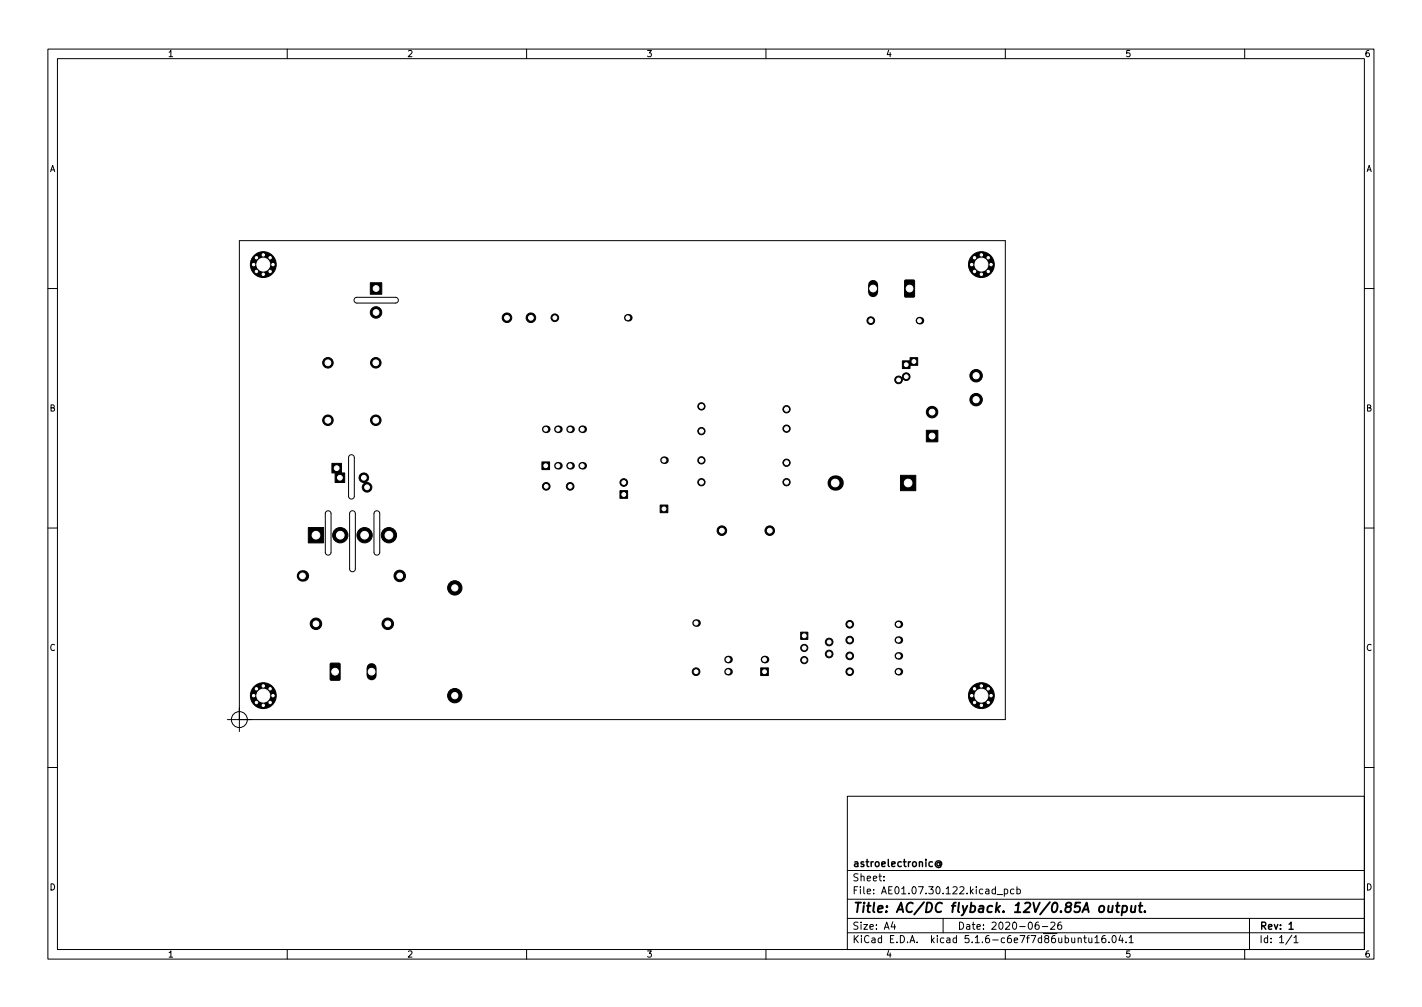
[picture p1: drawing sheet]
<svg xmlns="http://www.w3.org/2000/svg" width="297mm" height="210mm" viewBox="0 0 297 210" stroke-linecap="round" stroke-linejoin="round" font-family="sans-serif">
<defs><g id="words">
<text font-size="2.8" x="178" y="190.6">Title: AC/DC flyback. 12V/0.85A output.</text>
<g font-size="2.1">
<text x="178" y="184">Sheet:</text>
<text x="178" y="181">astroelectronic@</text>
<text x="178" y="186.7">File: AE01.07.30.122.kicad_pcb</text>
<text x="178" y="196.9">KiCad E.D.A. kicad 5.1.6-c6e7f7d86ubuntu16.04.1</text>
<text x="178" y="194.1">Size: A4</text>
<text x="200" y="194.1">Date: 2020-06-26</text>
<text x="263" y="194.1">Rev: 1</text>
<text x="263" y="196.9">Id: 1/1</text>
</g>
<g font-size="1.8">
<text x="35" y="11.9">1</text>
<text x="85" y="11.9">2</text>
<text x="135" y="11.9">3</text>
<text x="185" y="11.9">4</text>
<text x="235" y="11.9">5</text>
<text x="285" y="11.9">6</text>
<text x="10.3" y="35.9">A</text>
<text x="285.3" y="35.9">A</text>
<text x="10.3" y="85.9">B</text>
<text x="285.3" y="85.9">B</text>
<text x="10.3" y="135.9">C</text>
<text x="285.3" y="135.9">C</text>
<text x="10.3" y="185.9">D</text>
<text x="285.3" y="185.9">D</text>
<text x="35" y="199.9">1</text>
<text x="85" y="199.9">2</text>
<text x="135" y="199.9">3</text>
<text x="185" y="199.9">4</text>
<text x="235" y="199.9">5</text>
<text x="285" y="199.9">6</text>
</g>
</g></defs>
<g fill="none" stroke="#000" stroke-width=".21">
<path d="M10 10.2h277v190.1h-277zM12 12.2h273v186.1h-273zM60 10.2v2M110 10.2v2M160 10.2v2M210 10.2v2M260 10.2v2M10 60.2h2M74.1 62.3l.5-.2h8.1l.4 .2 .1 .4-.2 .4-.3 .2h-8.2l-.5-.4zM285 60.2h2M73 95.1l.6-.1 .4 .5v8.2l-.2 .3-.3 .2-.5-.1-.2-.4v-8.2zM10 110.2h2"/>
<path d="M68.1 106.8l.7-.1 .3 .5v8.2l-.1 .3-.4 .2-.4-.1-.2-.4v-8.2zM73.2 106.8l.6-.1 .3 .2 .1 .3v11.6l-.1 .4-.5 .2-.4-.2-.2-.4v-11.6zM78.3 106.8l.6-.1 .4 .5v8.2l-.2 .3-.3 .2-.5-.1-.2-.4v-8.2zM285 110.2h2M47.5 150.2h162.5v-100h-160v102.5M10 160.2h2M177 166.3h108v32h-108zM285 160.2h2M60 198.3v2M110 198.3v2M160 198.3v2M177 194.8h108"/>
<path d="M177 191.8h108M177 187.8h108M177 181.8h108M184.6 183.8v.1M184.6 183v.1M186.5 192.5l-.4 1h1M186.9 193v1M197 191.8v3M208.3 186.8h1.1M209.8 185.7l.4-.1 .3 .3-.1 .7h-.6M209.8 185.6v1.5M210 198.3v2"/>
<path d="M211.8 185.7l-.4-.1-.3 .3 .1 .7h.6M212.4 185.7l.5-.1 .2 .3-.1 .7h-.6M212.4 185.1v1.5M216.9 192.5l-.4 .1a1.01 1.01 0 0 0 0 1.4l.5-.1 .1-.5-.3-.3-.4 .1-.2 .2M217.7 193.5h1.2M219.5 192.7l.6-.2 .3 .5-1 1h1M221.6 192.5l-.4 .1a1.01 1.01 0 0 0 0 1.4l.5-.1 .1-.5-.3-.3h-.3l-.3 .3M225.2 196l.2-.2 .4 .1 .1 .9M226.4 195.8h.5M226.6 195.3v1.3l.3 .2M227.4 195.8l.1 1h.4l.2-.1M228.1 195.8v1"/>
<path d="M228.7 195.8l.4-.5v1.5M228.7 196.8h.9M230.9 195.3l-.5 .1a1.01 1.01 0 0 0 0 1.4l.5-.1 .1-.5-.3-.3-.4 .1-.2 .2M231.6 196.7v.1M232.5 195.4l.1-.1a.8 .8 0 0 1 .6 .8 .8 .8 0 0 1-.6 .7 1 1 0 0 1-.1-1.4zM234.1 195.3l-.4 1h.9M234.4 195.8v1M235.2 196.7v.1M235.9 195.8l.4-.5v1.5M235.9 196.8h.8M260 198.3v2M261 191.8v6.5"/>
<path d="M269.9 195.3l-1.3 1.9M270.3 195.8l.4-.5v1.5M270.3 196.8h.8"/>
<circle cx="50" cy="150.2" r="1.67"/>
</g>
<path d="M196.3 180.2a.36 .36 0 0 0-.5 0 .36 .36 0 0 0 0 .5 .36 .36 0 0 0 .5-.1M196.3 180.1v.5l.2 .1a.64 .64 0 0 0-.4-1 .64 .64 0 0 0-.8 .7 .72 .72 0 0 0 .5 .7 .72 .72 0 0 0 .8-.2M269.3 193l.4-.5v1.5M269.3 194h.8" fill="none" stroke="#000" stroke-width=".3"/>
<path d="M229.8 189.3l.1-.1a.5 .5 0 0 1 .8 .3l-.1 .6-.2 .3a.5 .5 0 0 1-.8-.3zM231.6 189.1l-.1 1.3 .5 .1 .3-.2M232.4 189.1l-.1 1.4M233.1 189.1h.8M233.5 188.5l-.2 1.7v.2l.4 .1M234.5 189.2h.8l.1 .3v.6a.66 .66 0 0 1-1 .3M234.5 189.1l-.2 2M236.3 189.1v1.3l.5 .1 .3-.2M237.2 189.1l-.2 1.4M237.9 189.1h.7M238.2 188.5l-.2 1.7 .1 .2 .4 .1M239.2 190.3l-.1 .2" fill="none" stroke="#000" stroke-width=".4"/>
<g fill="#000" stroke="#000" stroke-width=".21">
<path d="M77.4 59h2.3v2.4h-2.3zM189 58.5l1.8-.1 .2 .2v3.2l-.1 .2h-1.7l-.2-.1zM188.5 75.3h1.6v1.6h-1.6zM190.1 74.7h1.6v1.6h-1.6zM69.3 96.7h2v2h-2zM113.2 96.4h1.6v1.6h-1.6zM188.1 99.2h3.2v3.2h-3.2zM193.5 89.8h2.4v2.4h-2.4zM64.4 110.1h3.2v3.2h-3.2zM70 98.7h2v2h-2zM129.5 102.4h1.6v1.6h-1.6zM137.9 105.4h1.6v1.6h-1.6z"/>
<path d="M69 138.5l1.8-.1 .2 .2v3.2l-.1 .2h-1.7l-.2-.1zM158.9 139.4h1.6v1.6h-1.6zM167.3 132h1.4v1.5h-1.4z"/>
<circle cx="53" cy="55.2" r=".4"/>
<circle cx="53.6" cy="53.8" r=".4"/>
<circle cx="53.6" cy="56.7" r=".4"/>
<circle cx="55" cy="55.2" r="2.7"/>
<circle cx="55" cy="57.3" r=".4"/>
<circle cx="55" cy="53.2" r=".4"/>
<circle cx="56.4" cy="56.7" r=".4"/>
<circle cx="56.4" cy="53.8" r=".4"/>
<circle cx="57" cy="55.2" r=".4"/>
<circle cx="203" cy="55.2" r=".4"/>
<circle cx="203.6" cy="53.8" r=".4"/>
<circle cx="203.6" cy="56.7" r=".4"/>
<circle cx="205" cy="55.2" r="2.7"/>
<circle cx="205" cy="53.2" r=".4"/>
<circle cx="205" cy="57.3" r=".4"/>
<circle cx="206.4" cy="56.7" r=".4"/>
<circle cx="206.4" cy="53.8" r=".4"/>
<circle cx="207" cy="55.2" r=".4"/>
<circle cx="68.5" cy="75.7" r="1.1"/>
<circle cx="78.5" cy="75.7" r="1.1"/>
<circle cx="78.6" cy="65.2" r="1.2"/>
<circle cx="105.9" cy="66.3" r="1"/>
<circle cx="110.9" cy="66.3" r="1"/>
<circle cx="115.9" cy="66.3" r=".8"/>
<circle cx="181.9" cy="66.9" r=".8"/>
<circle cx="187.7" cy="79.3" r=".8"/>
<circle cx="189.3" cy="78.6" r=".8"/>
<circle cx="203.9" cy="78.4" r="1.3"/>
<circle cx="68.5" cy="87.7" r="1.1"/>
<circle cx="76" cy="99.7" r="1"/>
<circle cx="78.5" cy="87.7" r="1.1"/>
<circle cx="146.5" cy="96.1" r=".76"/>
<circle cx="146.5" cy="84.8" r=".76"/>
<circle cx="146.5" cy="90" r=".76"/>
<circle cx="164.3" cy="85.4" r=".76"/>
<circle cx="164.3" cy="89.5" r=".76"/>
<circle cx="164.3" cy="96.6" r=".76"/>
<circle cx="194.7" cy="86" r="1.2"/>
<circle cx="203.9" cy="83.4" r="1.3"/>
<circle cx="71.1" cy="111.7" r="1.6"/>
<circle cx="76.2" cy="111.7" r="1.6"/>
<circle cx="76.7" cy="101.7" r="1"/>
<circle cx="81.2" cy="111.7" r="1.6"/>
<circle cx="114.1" cy="101.5" r=".8"/>
<circle cx="119.1" cy="101.5" r=".8"/>
<circle cx="130.3" cy="100.7" r=".8"/>
<circle cx="146.5" cy="100.7" r=".76"/>
<circle cx="150.8" cy="110.8" r="1"/>
<circle cx="160.8" cy="110.8" r="1"/>
<circle cx="164.3" cy="100.7" r=".76"/>
<circle cx="66" cy="130.2" r="1.2"/>
<circle cx="81" cy="130.2" r="1.2"/>
<circle cx="83.5" cy="120.2" r="1.2"/>
<circle cx="95" cy="122.7" r="1.5"/>
<circle cx="168" cy="137.8" r=".75"/>
<circle cx="168" cy="135.3" r=".75"/>
<circle cx="173.2" cy="136.5" r=".8"/>
<circle cx="173.2" cy="134" r=".8"/>
<circle cx="177.5" cy="133.6" r=".8"/>
<circle cx="177.5" cy="130.3" r=".8"/>
<circle cx="177.5" cy="136.9" r=".8"/>
<circle cx="53" cy="145.2" r=".4"/>
<circle cx="53.6" cy="146.7" r=".4"/>
<circle cx="53.6" cy="143.8" r=".4"/>
<circle cx="55" cy="145.2" r="2.7"/>
<circle cx="55" cy="147.3" r=".4"/>
<circle cx="55" cy="143.2" r=".4"/>
<circle cx="56.4" cy="146.7" r=".4"/>
<circle cx="56.4" cy="143.8" r=".4"/>
<circle cx="57" cy="145.2" r=".4"/>
<circle cx="95" cy="145.2" r="1.5"/>
<circle cx="145.4" cy="140.2" r=".8"/>
<circle cx="177.5" cy="140.2" r=".8"/>
<circle cx="203" cy="145.2" r=".4"/>
<circle cx="203.6" cy="146.7" r=".4"/>
<circle cx="203.6" cy="143.8" r=".4"/>
<circle cx="205" cy="145.2" r="2.7"/>
<circle cx="205" cy="147.3" r=".4"/>
<circle cx="205" cy="143.2" r=".4"/>
<circle cx="206.4" cy="146.7" r=".4"/>
<circle cx="206.4" cy="143.8" r=".4"/>
<circle cx="207" cy="145.2" r=".4"/>
</g>
<path d="M182.4 59.5v1.5M77.6 139.5v1.5" fill="none" stroke="#000" stroke-width="2.1"/>
<g fill="#000">
<circle cx="131.1" cy="66.3" r=".8"/>
<circle cx="192.1" cy="66.9" r=".8"/>
<circle cx="114" cy="89.6" r=".8"/>
<circle cx="116.5" cy="97.2" r=".8"/>
<circle cx="116.5" cy="89.6" r=".8"/>
<circle cx="119.1" cy="97.2" r=".8"/>
<circle cx="119.1" cy="89.6" r=".8"/>
<circle cx="121.6" cy="97.2" r=".8"/>
<circle cx="121.6" cy="89.6" r=".8"/>
<circle cx="138.7" cy="96.1" r=".8"/>
<circle cx="174.5" cy="100.8" r="1.6"/>
<circle cx="63.2" cy="120.2" r="1.2"/>
<circle cx="145.4" cy="130.1" r=".8"/>
<circle cx="152.1" cy="137.7" r=".8"/>
<circle cx="159.7" cy="137.7" r=".8"/>
<circle cx="187.7" cy="133.6" r=".8"/>
<circle cx="187.7" cy="130.3" r=".8"/>
<circle cx="187.7" cy="136.9" r=".8"/>
<circle cx="152.1" cy="140.2" r=".8"/>
<circle cx="187.7" cy="140.2" r=".8"/>
</g>
<g fill="#fff" stroke="#fff" stroke-width=".21">
<circle cx="70" cy="140.2" r=".7"/>
<circle cx="77.6" cy="140.2" r=".7"/>
<circle cx="182.4" cy="60.2" r=".7"/>
<circle cx="190" cy="60.2" r=".7"/>
<circle cx="56.4" cy="143.8" r=".25"/>
<circle cx="55" cy="143.2" r=".25"/>
<circle cx="53.6" cy="143.8" r=".25"/>
<circle cx="53" cy="145.2" r=".25"/>
<circle cx="53.6" cy="146.7" r=".25"/>
<circle cx="55" cy="147.3" r=".25"/>
<circle cx="56.4" cy="146.7" r=".25"/>
<circle cx="57" cy="145.2" r=".25"/>
<circle cx="55" cy="145.2" r="1.35"/>
<circle cx="55" cy="55.2" r="1.35"/>
<circle cx="57" cy="55.2" r=".25"/>
<circle cx="56.4" cy="56.7" r=".25"/>
<circle cx="55" cy="57.3" r=".25"/>
<circle cx="53.6" cy="56.7" r=".25"/>
<circle cx="53" cy="55.2" r=".25"/>
<circle cx="53.6" cy="53.8" r=".25"/>
<circle cx="55" cy="53.2" r=".25"/>
<circle cx="56.4" cy="53.8" r=".25"/>
<circle cx="206.4" cy="53.8" r=".25"/>
<circle cx="205" cy="53.2" r=".25"/>
<circle cx="203.6" cy="53.8" r=".25"/>
<circle cx="203" cy="55.2" r=".25"/>
<circle cx="203.6" cy="56.7" r=".25"/>
<circle cx="205" cy="57.3" r=".25"/>
<circle cx="206.4" cy="56.7" r=".25"/>
<circle cx="207" cy="55.2" r=".25"/>
<circle cx="205" cy="55.2" r="1.35"/>
<circle cx="205" cy="145.2" r="1.35"/>
<circle cx="207" cy="145.2" r=".25"/>
<circle cx="206.4" cy="146.7" r=".25"/>
<circle cx="205" cy="147.3" r=".25"/>
<circle cx="203.6" cy="146.7" r=".25"/>
<circle cx="203" cy="145.2" r=".25"/>
<circle cx="203.6" cy="143.8" r=".25"/>
<circle cx="205" cy="143.2" r=".25"/>
<circle cx="206.4" cy="143.8" r=".25"/>
<circle cx="81" cy="130.2" r=".6"/>
<circle cx="66" cy="130.2" r=".6"/>
<circle cx="81.2" cy="111.7" r=".8"/>
<circle cx="76.2" cy="111.7" r=".8"/>
<circle cx="71.1" cy="111.7" r=".8"/>
<circle cx="66" cy="111.7" r=".8"/>
<circle cx="95" cy="145.2" r=".65"/>
<circle cx="95" cy="122.7" r=".65"/>
<circle cx="95" cy="134" r="1.35"/>
<circle cx="78.5" cy="87.7" r=".6"/>
<circle cx="78.5" cy="75.7" r=".6"/>
<circle cx="68.5" cy="75.7" r=".6"/>
<circle cx="68.5" cy="87.7" r=".6"/>
<circle cx="83.5" cy="120.2" r=".6"/>
<circle cx="63.2" cy="120.2" r=".6"/>
<circle cx="146.5" cy="84.8" r=".42"/>
<circle cx="146.5" cy="90" r=".42"/>
<circle cx="146.5" cy="96.1" r=".42"/>
<circle cx="146.5" cy="100.7" r=".42"/>
<circle cx="164.3" cy="85.4" r=".42"/>
<circle cx="164.3" cy="96.6" r=".42"/>
<circle cx="164.3" cy="89.5" r=".42"/>
<circle cx="164.3" cy="100.7" r=".42"/>
<circle cx="114" cy="97.2" r=".4"/>
<circle cx="121.6" cy="89.6" r=".4"/>
<circle cx="116.5" cy="97.2" r=".4"/>
<circle cx="119.1" cy="89.6" r=".4"/>
<circle cx="119.1" cy="97.2" r=".4"/>
<circle cx="116.5" cy="89.6" r=".4"/>
<circle cx="121.6" cy="97.2" r=".4"/>
<circle cx="114" cy="89.6" r=".4"/>
<circle cx="159.7" cy="140.2" r=".4"/>
<circle cx="152.1" cy="137.7" r=".4"/>
<circle cx="159.7" cy="137.7" r=".4"/>
<circle cx="152.1" cy="140.2" r=".4"/>
<circle cx="71" cy="99.7" r=".5"/>
<circle cx="76" cy="99.7" r=".5"/>
<circle cx="70.3" cy="97.7" r=".5"/>
<circle cx="76.7" cy="101.7" r=".5"/>
<circle cx="78.5" cy="60.2" r=".6"/>
<circle cx="78.5" cy="65.2" r=".6"/>
<circle cx="138.7" cy="106.2" r=".4"/>
<circle cx="138.7" cy="96.1" r=".4"/>
<circle cx="115.9" cy="66.3" r=".4"/>
<circle cx="131.1" cy="66.3" r=".4"/>
<circle cx="105.9" cy="66.3" r=".5"/>
<circle cx="110.9" cy="66.3" r=".5"/>
<circle cx="130.3" cy="103.2" r=".4"/>
<circle cx="130.3" cy="100.7" r=".4"/>
<circle cx="145.4" cy="140.2" r=".4"/>
<circle cx="145.4" cy="130.1" r=".4"/>
<circle cx="177.5" cy="140.2" r=".4"/>
<circle cx="187.7" cy="140.2" r=".4"/>
<circle cx="177.5" cy="136.9" r=".4"/>
<circle cx="187.7" cy="136.9" r=".4"/>
<circle cx="181.9" cy="66.9" r=".4"/>
<circle cx="192.1" cy="66.9" r=".4"/>
<circle cx="177.5" cy="133.6" r=".4"/>
<circle cx="187.7" cy="133.6" r=".4"/>
<circle cx="187.7" cy="130.3" r=".4"/>
<circle cx="177.5" cy="130.3" r=".4"/>
<circle cx="168" cy="135.3" r=".4"/>
<circle cx="168" cy="137.8" r=".4"/>
<circle cx="168" cy="132.7" r=".4"/>
<circle cx="119.1" cy="101.5" r=".4"/>
<circle cx="114.1" cy="101.5" r=".4"/>
<circle cx="189.7" cy="100.8" r=".8"/>
<circle cx="174.5" cy="100.8" r=".8"/>
<circle cx="194.7" cy="91" r=".6"/>
<circle cx="194.7" cy="86" r=".6"/>
<circle cx="189.3" cy="76.1" r=".4"/>
<circle cx="189.3" cy="78.6" r=".4"/>
<circle cx="190.9" cy="75.5" r=".4"/>
<circle cx="187.7" cy="79.3" r=".4"/>
<circle cx="203.9" cy="83.4" r=".65"/>
<circle cx="203.9" cy="78.4" r=".65"/>
<circle cx="173.2" cy="136.5" r=".4"/>
<circle cx="173.2" cy="134" r=".4"/>
<circle cx="160.8" cy="110.8" r=".5"/>
<circle cx="150.8" cy="110.8" r=".5"/>
</g>
<use href="#words"/>
</svg>
